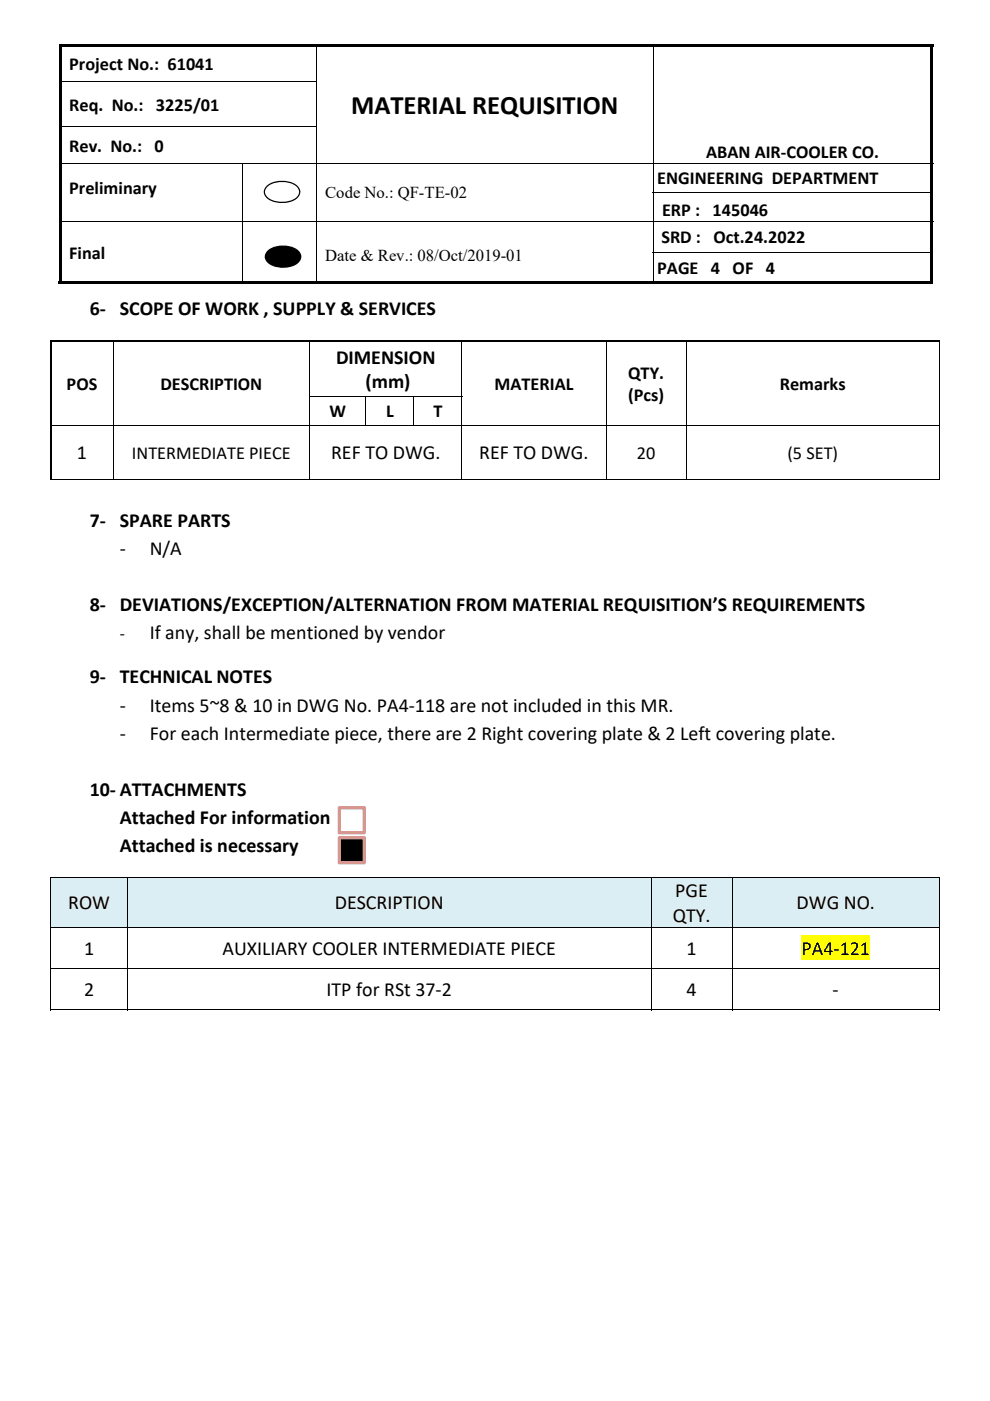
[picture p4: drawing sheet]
<svg xmlns="http://www.w3.org/2000/svg" width="210mm" height="297mm" viewBox="0 0 210 297" stroke-linecap="round" stroke-linejoin="round" font-family="sans-serif">
<defs><g id="words">
<text font-size="5.7" x="74.5" y="24.2">MATERIAL REQUISITION</text>
<g font-size="4.2">
<text x="19" y="66.7">6‐ SCOPE OF WORK , SUPPLY &amp; SERVICES</text>
<text x="71.3" y="77.2">DIMENSION</text>
<text x="77.5" y="82.3">(mm)</text>
<text x="16.3" y="97.3">1</text>
<text x="70.2" y="97.3">REF TO DWG.</text>
<text x="101.7" y="97.3">REF TO DWG.</text>
<text x="19" y="111.7">7‐ SPARE PARTS</text>
<text x="25.4" y="117.6">‐</text>
<text x="31.7" y="117.6">N/A</text>
<text x="19" y="129.5">8‐ DEVIATIONS/EXCEPTION/ALTERNATION FROM MATERIAL REQUISITION’S REQUIREMENTS</text>
<text x="31.7" y="135.4">If any, shall be mentioned by vendor</text>
<text x="19" y="144.9">9‐ TECHNICAL NOTES</text>
<text x="25.4" y="150.9">‐</text>
<text x="31.7" y="150.9">Items 5~8 &amp; 10 in DWG No. PA4‐118 are not included in this MR.</text>
<text x="25.4" y="156.8">‐</text>
<text x="31.7" y="156.8">For each Intermediate piece, there are 2 Right covering plate &amp; 2 Left covering plate.</text>
<text x="19" y="168.7">10‐ ATTACHMENTS</text>
<text x="25.4" y="174.6">Attached For information</text>
<text x="25.4" y="180.6">Attached is necessary</text>
<text x="143.2" y="190.2">PGE</text>
<text x="14.5" y="192.8">ROW</text>
<text x="71" y="192.8">DESCRIPTION</text>
<text x="142.7" y="195.4">QTY.</text>
<text x="169" y="192.8">DWG NO.</text>
<text x="17.8" y="202.4">1</text>
<text x="47.2" y="202.4">AUXILIARY COOLER INTERMEDIATE PIECE</text>
<text x="145.6" y="202.4">1</text>
<text x="170" y="202.4">PA4‐121</text>
<text x="17.8" y="211.2">2</text>
<text x="69.3" y="211.2">ITP for RSt 37‐2</text>
<text x="145.6" y="211.2">4</text>
<text x="176.6" y="211.2">‐</text>
</g>
<g font-size="3.9">
<text x="14.7" y="14.8">Project No.: 61041</text>
<text x="14.7" y="23.5">Req. No.: 3225/01</text>
<text x="14.7" y="32.2">Rev. No.: 0</text>
<text x="149.8" y="33.5">ABAN AIR‐COOLER CO.</text>
<text x="14.7" y="41">Preliminary</text>
<text x="139.4" y="39.1">ENGINEERING DEPARTMENT</text>
<text x="140.4" y="45.8">ERP : 145046</text>
<text x="140.3" y="51.5">SRD : Oct.24.2022</text>
<text x="14.7" y="54.8">Final</text>
<text x="139.4" y="58">PAGE 4 OF 4</text>
<text x="14.1" y="82.6">POS</text>
<text x="34" y="82.6">DESCRIPTION</text>
<text x="104.9" y="82.6">MATERIAL</text>
<text x="133.2" y="80.3">QTY.</text>
<text x="165.4" y="82.6">Remarks</text>
<text x="69.9" y="88.5">W</text>
<text x="81.9" y="88.5">L</text>
<text x="91.9" y="88.5">T</text>
<text x="133.2" y="85">(Pcs)</text>
<text x="28" y="97.2">INTERMEDIATE PIECE</text>
<text x="135.1" y="97.2">20</text>
<text x="167" y="97.2">(5 SET)</text>
</g>
<g font-size="3.5">
<text x="69" y="42">Code No.: QF-TE-02</text>
<text x="69" y="55.3">Date &amp; Rev.: 08/Oct/2019-01</text>
<text x="25.4" y="135.4">‐</text>
</g>
</g></defs>
<g fill="#000">
<path d="M12.5 9.3h.5v.5h-.5zM12.5 9.3h185.4v.5h-185.4zM12.5 9.8h.5v7.4h-.5zM12.5 17.2h.5v.5h-.5zM67 17.2h.2v.5h-.2zM138.4 17.2h.2v.5h-.2zM197.4 9.3h.5v.5h-.5zM197.4 9.8h.5v7.4h-.5zM197.4 17.2h.5v.5h-.5zM12.5 17.7h.5v8.9h-.5zM12.5 26.6h.5v.6h-.5zM12.5 27.2h.5v7.3h-.5z"/>
<path d="M67 26.6h.2v.6h-.2zM138.4 26.6h.2v.6h-.2zM197.4 17.7h.5v8.9h-.5zM197.4 26.6h.5v.6h-.5zM197.4 27.2h.5v7.3h-.5zM12.5 34.7h.5v6.1h-.5zM12.5 40.8h.5v.2h-.5zM12.5 41h.5v5.8h-.5zM12.5 47h.5v6.4h-.5zM12.5 53.4h.5v.2h-.5zM51.3 40.8h.2v.2h-.2zM51.3 53.4h.2v.2h-.2z"/>
<path d="M67 40.8h.2v.2h-.2zM67 53.4h.2v.2h-.2zM197.4 34.7h.5v6.1h-.5zM197.4 41h.5v5.8h-.5zM197.4 47h.5v6.4h-.5zM10.6 72.2h.4v.3h-.4zM12.5 53.6h.5v6.6h-.5zM12.5 59.7h38.8v.5h-38.8zM23.9 72.5h.2zM51.3 59.7h15.7v.5h-15.7zM65.6 72.5h.2zM67 59.7h71.4v.5h-71.4z"/>
<path d="M97.9 72.5h.2zM128.5 72.5h.1zM138.4 59.7h59v.5h-59zM145.5 72.5h.1zM197.4 53.6h.5v6.6h-.5zM197.4 59.7h.5v.5h-.5zM199.2 72.2h.1v.3h-.1zM10.6 84.1h.4v.1h-.4zM23.9 84.1h.2v.1h-.2zM128.5 84.1h.1v.1h-.1zM145.5 84.1h.1v.1h-.1zM199.2 84.1h.1v.1h-.1z"/>
<path d="M199.2 101.5h.1v.2h-.1z"/>
<path d="M56.8 39.2a5.4 5.4 0 0 1 6.6 .5 1.8 1.8 0 0 1-1.1 2.8 5.6 5.6 0 0 1-6-.8 1.7 1.7 0 0 1 .5-2.5zM56.5 39.8a1.45 1.45 0 0 0 .6 2.3 5.1 5.1 0 0 0 6.1-.7 1.38 1.38 0 0 0-.5-2 5.2 5.2 0 0 0-6.2 .4z"/>
<path d="M57 52.9a5.4 5.4 0 0 1 6.6 .6 1.79 1.79 0 0 1-1.1 2.7 5.6 5.6 0 0 1-6-.7 1.71 1.71 0 0 1 .5-2.6zM56.7 53.6a1.45 1.45 0 0 0 .6 2.2 5.1 5.1 0 0 0 6.1-.6 1.38 1.38 0 0 0-.5-2.1 5.2 5.2 0 0 0-6.2 .5z"/>
</g>
<g fill="none" stroke="#000" stroke-width=".21">
<path d="M13 17.3h54M67.1 9.8v7.4M67.1 17.7v8.9M138.5 9.8v7.4M138.5 17.7v8.9M12.5 34.6h185.4M13 26.7h54M51.4 34.7v6.1M67.1 27.2v7.3M67.1 34.7v6.1M138.5 27.2v7.3M138.5 34.7v6.1"/>
<path d="M12.5 46.9h185.4M51.4 41v5.8M51.4 47v6.4M51.4 53.6v6.1M67.1 41v5.8M67.1 47v6.4M67.1 53.6v6.1M138.4 40.9h59.5M138.4 53.5h59.5M138.5 41v5.8M138.5 47v6.4M138.5 53.6v6.1"/>
<path d="M24 72.5v11.6M65.7 72.5v11.6M98 72.5v11.6M128.5 72.5v11.6M145.6 72.5v11.6M199.2 72.5v11.6M10.6 90.2h188.7M24 84.2v5.9M24 90.3v11.4M65.6 84.2h32.5M65.7 84.2v5.9M65.7 90.3v11.4"/>
<path d="M77.6 84.2v5.9M87.8 84.2v5.9M98 84.2v5.9M98 90.3v11.4M128.5 84.2v5.9M128.5 90.3v11.4M145.6 84.2v5.9M145.6 90.3v11.4M199.2 84.2v5.9M199.2 90.3v11.4M10.6 101.6h13.3M24.1 101.6h41.5"/>
<path d="M65.8 101.6h32.1M98.1 101.6h30.4M128.6 101.6h16.9M145.6 101.6h53.6"/>
</g>
<path d="M56.7 53.4a5.2 5.2 0 0 1 6.7 0 1.73 1.73 0 0 1-1 2.8 5.2 5.2 0 0 1-5.7-.8 1.47 1.47 0 0 1 0-2z" fill-rule="evenodd" fill="#000"/>
<path d="M10.6 72.3h188.6M10.8 72.5v11.6M10.8 84.2v5.9M10.8 90.3v11.2" fill="none" stroke="#000" stroke-width=".34"/>
<g fill="#daeef3">
<path d="M10.9 186.2h16v10.3h-16z"/>
<path d="M12.7 188.8h12.4v5.2h-12.4z"/>
<path d="M27.1 186.2h110.9v10.3h-110.9z"/>
<path d="M28.9 188.8h107.3v5.2h-107.3z"/>
<path d="M138.2 186.2h17v10.3h-17z"/>
<path d="M140 186.2h13.4v5.2h-13.4z"/>
<path d="M140 191.4h13.4v5.1h-13.4z"/>
<path d="M155.4 186.2h43.7v10.3h-43.7z"/>
<path d="M157.2 188.8h40.1v5.2h-40.1z"/>
</g>
<path d="M10.7 186h.2v.2h-.2zM199.2 186h.1v.2h-.1z" fill="#000"/>
<path d="M10.7 186.1h188.6M10.8 186.2v10.3M27 186.2v10.3M138.1 186.2v10.3M155.3 186.2v10.3M199.2 186.2v10.3" fill="none" stroke="#000" stroke-width=".21"/>
<path d="M170 198.4h14.5v5.2h-14.5z" fill="#ff0"/>
<g fill="none" stroke="#000" stroke-width=".21">
<path d="M10.7 196.6h188.6M10.8 196.7v8.6M27 196.7v8.6M138.1 196.7v8.6M155.3 196.7v8.6M199.2 196.7v8.6M10.7 205.3h188.6M10.7 214.1h16.2M10.8 205.4v8.8M27 205.4v8.8M27.1 214.1h110.9M138.1 205.4v8.8"/>
<path d="M138.2 214.1h17M155.3 205.4v8.8M155.4 214.1h43.8M199.2 205.4v8.8"/>
</g>
<path d="M199.2 214h.1v.2h-.1z" fill="#000"/>
<path d="M72 171.3h5.3v5.3h-5.3z" fill="#fff"/>
<path d="M71.7 171.1l.3-.2h5.3l.3 .2v5.6l-.3 .2h-5.5l-.2-.3zM72 171.6l.3-.3v5.3l-.3-.4h5.3l-.4 .4v-5.3l.4 .3z" fill="#d99694"/>
<path d="M72 177.6h5.3v5.3h-5.3z" fill="#000"/>
<path d="M71.7 177.4l.3-.1h5.3l.3 .1v5.7l-.3 .2-5.5-.1-.2-.3zM72 178l.3-.4v5.3l-.3-.3h5.3l-.4 .3v-5.3l.4 .4z" fill="#d99694"/>
<use href="#words"/>
</svg>
